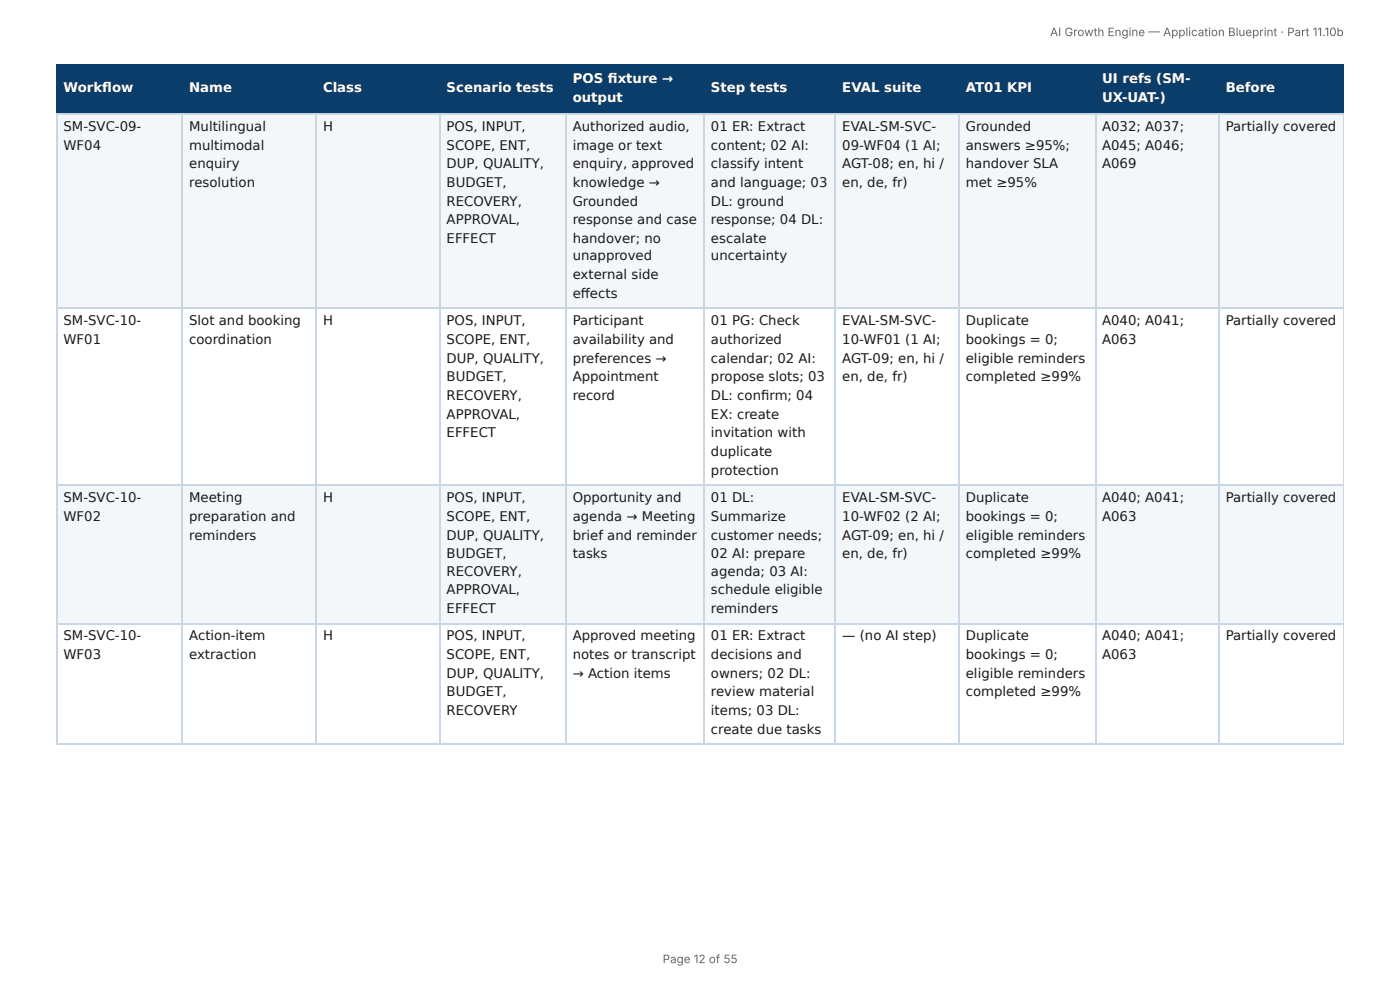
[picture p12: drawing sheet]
<svg xmlns="http://www.w3.org/2000/svg" width="297mm" height="210mm" viewBox="0 0 297 210" stroke-linecap="round" stroke-linejoin="round" font-family="sans-serif">
<defs><g id="words">
<g font-size="2.8" fill="#fff">
<text x="121.6" y="17.7">POS fi xture →</text>
<text x="234.1" y="17.7">UI refs (SM-</text>
<text x="13.5" y="19.6">Workfl ow</text>
<text x="40.2" y="19.6">Name</text>
<text x="68.6" y="19.6">Class</text>
<text x="94.9" y="19.6">Scenario tests</text>
<text x="121.6" y="21.7">output</text>
<text x="151" y="19.6">Step tests</text>
<text x="178.9" y="19.6">EVAL suite</text>
<text x="205.1" y="19.6">AT01 KPI</text>
<text x="234.1" y="21.7">UX-UAT-)</text>
<text x="260.3" y="19.6">Before</text>
</g>
<g font-size="2.8" fill="#1a1a1a">
<text x="13.5" y="27.8">SM-SVC-09-</text>
<text x="40.2" y="27.8">Multilingual</text>
<text x="68.6" y="27.8">H</text>
<text x="94.9" y="27.8">POS, INPUT,</text>
<text x="121.6" y="27.8">Authorized audio,</text>
<text x="151" y="27.8">01 ER: Extract</text>
<text x="178.9" y="27.8">EVAL-SM-SVC-</text>
<text x="205.1" y="27.8">Grounded</text>
<text x="234.1" y="27.8">A032; A037;</text>
<text x="260.3" y="27.8">Partially covered</text>
<text x="13.5" y="31.8">WF04</text>
<text x="40.2" y="31.8">multimodal</text>
<text x="40.2" y="35.7">enquiry</text>
<text x="94.9" y="31.8">SCOPE, ENT,</text>
<text x="94.9" y="35.7">DUP, QUALITY,</text>
<text x="121.6" y="31.8">image or text</text>
<text x="121.6" y="35.7">enquiry, approved</text>
<text x="151" y="31.8">content; 02 AI:</text>
<text x="151" y="35.7">classify intent</text>
<text x="178.9" y="31.8">09-WF04 (1 AI;</text>
<text x="178.9" y="35.7">AGT-08; en, hi /</text>
<text x="205.1" y="31.8">answers ≥95%;</text>
<text x="205.1" y="35.7">handover SLA</text>
<text x="234.1" y="31.8">A045; A046;</text>
<text x="234.1" y="35.7">A069</text>
<text x="40.2" y="39.7">resolution</text>
<text x="94.9" y="39.7">BUDGET,</text>
<text x="121.6" y="39.7">knowledge →</text>
<text x="151" y="39.7">and language; 03</text>
<text x="178.9" y="39.7">en, de, fr)</text>
<text x="205.1" y="39.7">met ≥95%</text>
<text x="94.9" y="43.7">RECOVERY,</text>
<text x="94.9" y="47.6">APPROVAL,</text>
<text x="121.6" y="43.7">Grounded</text>
<text x="121.6" y="47.6">response and case</text>
<text x="151" y="43.7">DL: ground</text>
<text x="151" y="47.6">response; 04 DL:</text>
<text x="94.9" y="51.6">EFFECT</text>
<text x="121.6" y="51.6">handover; no</text>
<text x="151" y="51.6">escalate</text>
<text x="121.6" y="55.3">unapproved</text>
<text x="121.6" y="59.3">external side</text>
<text x="151" y="55.3">uncertainty</text>
<text x="121.6" y="63.2">eff ects</text>
<text x="13.5" y="69.1">SM-SVC-10-</text>
<text x="40.2" y="69.1">Slot and booking</text>
<text x="68.6" y="69.1">H</text>
<text x="94.9" y="69.1">POS, INPUT,</text>
<text x="121.6" y="69.1">Participant</text>
<text x="151" y="69.1">01 PG: Check</text>
<text x="178.9" y="69.1">EVAL-SM-SVC-</text>
<text x="205.1" y="69.1">Duplicate</text>
<text x="234.1" y="69.1">A040; A041;</text>
<text x="260.3" y="69.1">Partially covered</text>
<text x="13.5" y="73">WF01</text>
<text x="40.2" y="73">coordination</text>
<text x="94.9" y="73">SCOPE, ENT,</text>
<text x="94.9" y="77">DUP, QUALITY,</text>
<text x="121.6" y="73">availability and</text>
<text x="121.6" y="77">preferences →</text>
<text x="151" y="73">authorized</text>
<text x="151" y="77">calendar; 02 AI:</text>
<text x="178.9" y="73">10-WF01 (1 AI;</text>
<text x="178.9" y="77">AGT-09; en, hi /</text>
<text x="205.1" y="73">bookings = 0;</text>
<text x="205.1" y="77">eligible reminders</text>
<text x="234.1" y="73">A063</text>
<text x="94.9" y="81">BUDGET,</text>
<text x="121.6" y="81">Appointment</text>
<text x="151" y="81">propose slots; 03</text>
<text x="178.9" y="81">en, de, fr)</text>
<text x="205.1" y="81">completed ≥99%</text>
<text x="94.9" y="84.9">RECOVERY,</text>
<text x="94.9" y="88.9">APPROVAL,</text>
<text x="121.6" y="84.9">record</text>
<text x="151" y="84.9">DL: confi rm; 04</text>
<text x="151" y="88.9">EX: create</text>
<text x="94.9" y="92.9">EFFECT</text>
<text x="151" y="92.9">invitation with</text>
<text x="151" y="96.8">duplicate</text>
<text x="151" y="100.8">protection</text>
<text x="13.5" y="106.6">SM-SVC-10-</text>
<text x="40.2" y="106.6">Meeting</text>
<text x="68.6" y="106.6">H</text>
<text x="94.9" y="106.6">POS, INPUT,</text>
<text x="121.6" y="106.6">Opportunity and</text>
<text x="151" y="106.6">01 DL:</text>
<text x="178.9" y="106.6">EVAL-SM-SVC-</text>
<text x="205.1" y="106.6">Duplicate</text>
<text x="234.1" y="106.6">A040; A041;</text>
<text x="260.3" y="106.6">Partially covered</text>
<text x="13.5" y="110.6">WF02</text>
<text x="40.2" y="110.6">preparation and</text>
<text x="94.9" y="110.6">SCOPE, ENT,</text>
<text x="121.6" y="110.6">agenda → Meeting</text>
<text x="151" y="110.6">Summarize</text>
<text x="178.9" y="110.6">10-WF02 (2 AI;</text>
<text x="205.1" y="110.6">bookings = 0;</text>
<text x="234.1" y="110.6">A063</text>
<text x="40.2" y="114.6">reminders</text>
<text x="94.9" y="114.6">DUP, QUALITY,</text>
<text x="94.9" y="118.5">BUDGET,</text>
<text x="121.6" y="114.6">brief and reminder</text>
<text x="121.6" y="118.5">tasks</text>
<text x="151" y="114.6">customer needs;</text>
<text x="151" y="118.5">02 AI: prepare</text>
<text x="178.9" y="114.6">AGT-09; en, hi /</text>
<text x="178.9" y="118.5">en, de, fr)</text>
<text x="205.1" y="114.6">eligible reminders</text>
<text x="205.1" y="118.5">completed ≥99%</text>
<text x="94.9" y="122.2">RECOVERY,</text>
<text x="151" y="122.2">agenda; 03 AI:</text>
<text x="94.9" y="126.2">APPROVAL,</text>
<text x="94.9" y="130.2">EFFECT</text>
<text x="151" y="126.2">schedule eligible</text>
<text x="151" y="130.2">reminders</text>
<text x="13.5" y="136">SM-SVC-10-</text>
<text x="40.2" y="136">Action-item</text>
<text x="68.6" y="136">H</text>
<text x="94.9" y="136">POS, INPUT,</text>
<text x="121.6" y="136">Approved meeting</text>
<text x="151" y="136">01 ER: Extract</text>
<text x="178.9" y="136">— (no AI step)</text>
<text x="205.1" y="136">Duplicate</text>
<text x="234.1" y="136">A040; A041;</text>
<text x="260.3" y="136">Partially covered</text>
<text x="13.5" y="140">WF03</text>
<text x="40.2" y="140">extraction</text>
<text x="94.9" y="140">SCOPE, ENT,</text>
<text x="94.9" y="143.9">DUP, QUALITY,</text>
<text x="121.6" y="140">notes or transcript</text>
<text x="121.6" y="143.9">→ Action items</text>
<text x="151" y="140">decisions and</text>
<text x="151" y="143.9">owners; 02 DL:</text>
<text x="205.1" y="140">bookings = 0;</text>
<text x="205.1" y="143.9">eligible reminders</text>
<text x="234.1" y="140">A063</text>
<text x="94.9" y="147.9">BUDGET,</text>
<text x="151" y="147.9">review material</text>
<text x="205.1" y="147.9">completed ≥99%</text>
<text x="94.9" y="151.9">RECOVERY</text>
<text x="151" y="151.9">items; 03 DL:</text>
<text x="151" y="155.8">create due tasks</text>
</g>
<g font-size="2.5" fill="#666">
<text x="223" y="7.7">AI Growth Engine — Application Blueprint · Part 11.10b</text>
<text x="140.7" y="204.5">Page 12 of 55</text>
</g>
</g></defs>
<g fill="#0b3d6b">
<path d="M12.2 14h26.4v10.1h-26.4z"/>
<path d="M38.6 14h28.6v10.1h-28.6z"/>
<path d="M67.2 14h26.2v10.1h-26.2z"/>
<path d="M93.4 14h26.7v10.1h-26.7z"/>
<path d="M120.1 14h29.4v10.1h-29.4z"/>
<path d="M149.5 14h28v10.1h-28z"/>
<path d="M177.5 14h26.2v10.1h-26.2z"/>
<path d="M203.7 14h28.9v10.1h-28.9z"/>
<path d="M232.6 14h26.2v10.1h-26.2z"/>
<path d="M258.8 14h26.6v10.1h-26.6z"/>
</g>
<g fill="#f4f7fa">
<path d="M12.2 24.1h26.4v41.5h-26.4z"/>
<path d="M38.6 24.1h28.6v41.5h-28.6z"/>
<path d="M67.2 24.1h26.2v41.5h-26.2z"/>
<path d="M93.4 24.1h26.7v41.5h-26.7z"/>
<path d="M120.1 24.1h29.4v41.5h-29.4z"/>
<path d="M149.5 24.1h28v41.5h-28z"/>
<path d="M177.5 24.1h26.2v41.5h-26.2z"/>
<path d="M203.7 24.1h28.9v41.5h-28.9z"/>
<path d="M232.6 24.1h26.2v41.5h-26.2z"/>
<path d="M258.8 24.1h26.6v41.5h-26.6z"/>
<path d="M12.2 102.9h26.4v29.7h-26.4z"/>
<path d="M38.6 102.9h28.6v29.7h-28.6z"/>
<path d="M67.2 102.9h26.2v29.7h-26.2z"/>
<path d="M93.4 102.9h26.7v29.7h-26.7z"/>
<path d="M120.1 102.9h29.4v29.7h-29.4z"/>
<path d="M149.5 102.9h28v29.7h-28z"/>
<path d="M177.5 102.9h26.2v29.7h-26.2z"/>
<path d="M203.7 102.9h28.9v29.7h-28.9z"/>
<path d="M232.6 102.9h26.2v29.7h-26.2z"/>
<path d="M258.8 102.9h26.6v29.7h-26.6z"/>
</g>
<path d="M11.9 13.9h273.5M12 13.8v10.5M38.8 13.8v10.5M67.1 13.8v10.5M93.5 13.8v10.5M120.3 13.8v10.5M149.6 13.8v10.5M177.4 13.8v10.5M203.6 13.8v10.5M232.7 13.8v10.5M258.9 13.8v10.5M11.9 24.2h273.5" fill="none" stroke="#0b3d6b" stroke-width=".26"/>
<path d="M285.3 13.8v10.5" fill="none" stroke="#0b3d6b" stroke-width=".21"/>
<g fill="none" stroke="#c9d6e3" stroke-width=".26">
<path d="M11.9 24.2h273.5M12 24.3v133.7M38.8 24.3v133.7M67.1 24.3v133.7M93.5 24.3v133.7M120.3 24.3v133.7M149.6 24.3v133.7M177.4 24.3v133.7M203.6 24.3v133.7M232.7 24.3v133.7M258.9 24.3v133.7M11.9 65.5h273.5"/>
<path d="M11.9 103.1h273.5M11.9 132.4h273.5M11.9 158.1h273.5"/>
</g>
<path d="M285.3 24.3v133.7" fill="none" stroke="#c9d6e3" stroke-width=".21"/>
<use href="#words"/>
</svg>
